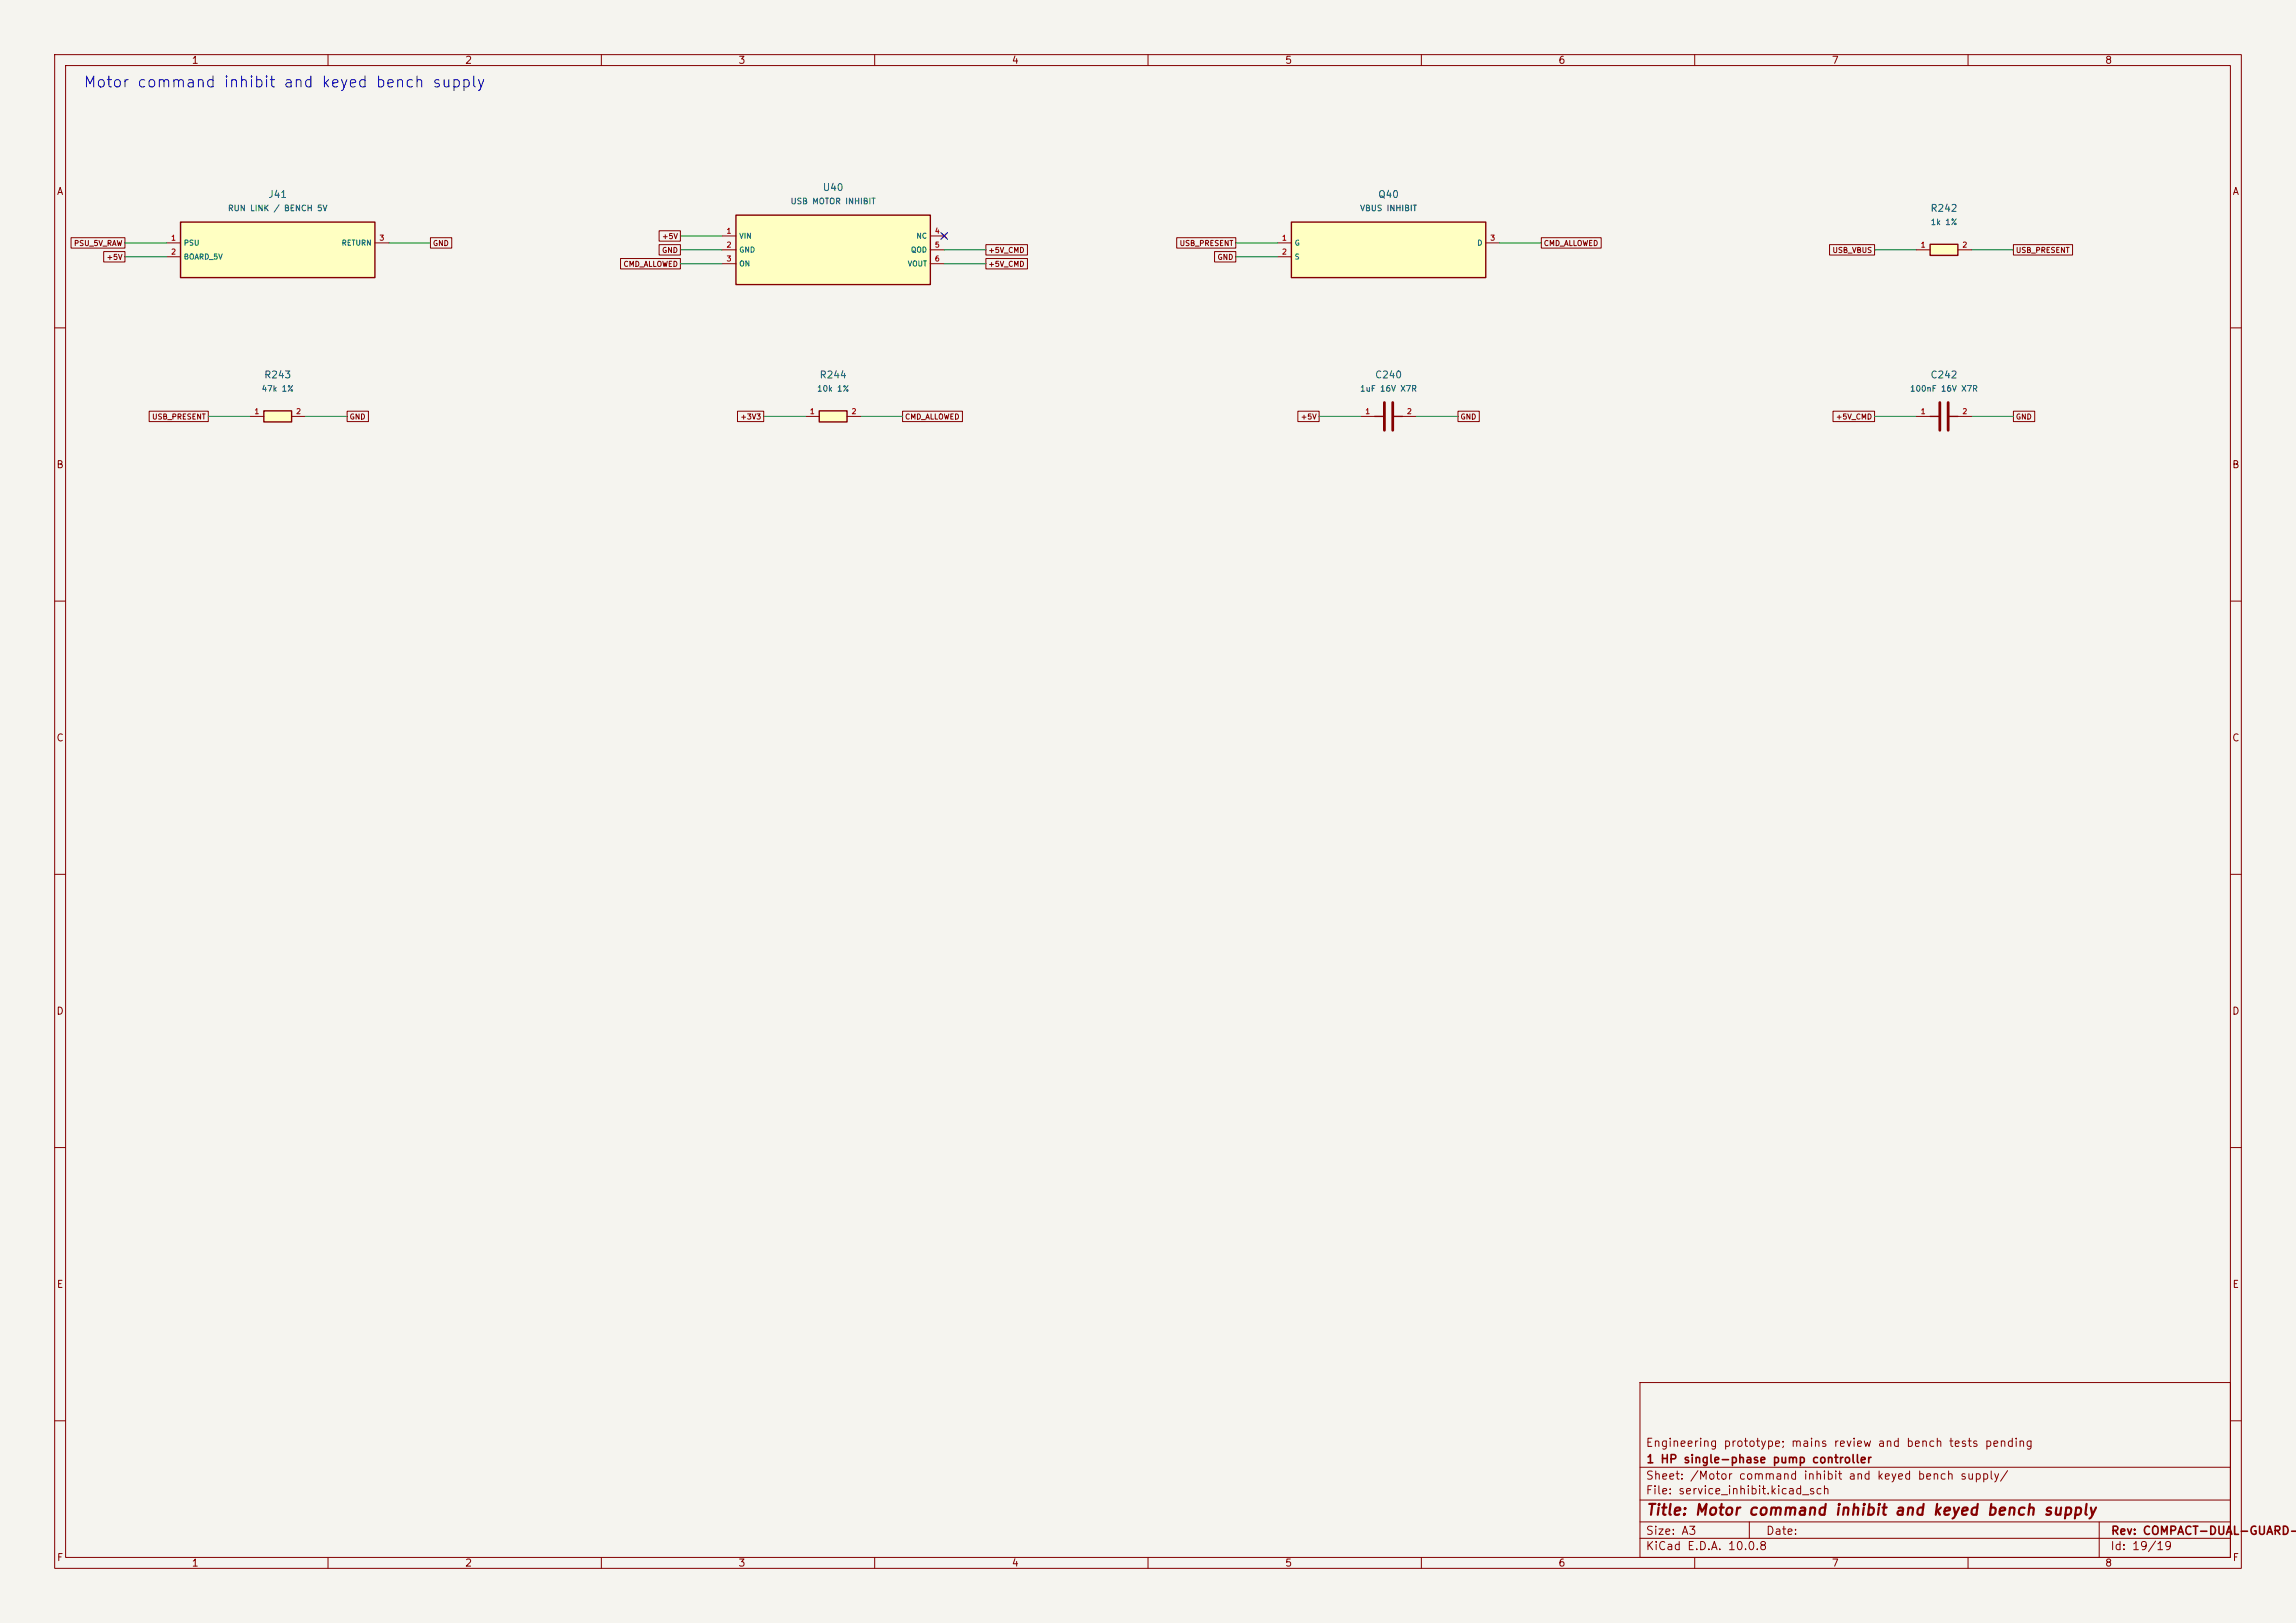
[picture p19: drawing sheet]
<svg xmlns="http://www.w3.org/2000/svg" width="420mm" height="297mm" viewBox="0 0 420 297" stroke-linecap="round" stroke-linejoin="round" font-family="sans-serif">
<defs><g id="words">
<text font-size="2" fill="#0000c2" x="15.1" y="16.5">Motor command inhibit and keyed bench supply</text>
<text font-size="2" fill="#840000" x="301" y="277.8">Title: Motor command inhibit and keyed bench supply</text>
<g font-size="1.5" fill="#840000">
<text x="300.9" y="265.1">Engineering prototype; mains review and bench tests pending</text>
<text x="301" y="268.1">1 HP single-phase pump controller</text>
<text x="300.9" y="273.8">File: service_inhibit.kicad_sch</text>
<text x="300.9" y="271.1">Sheet: /Motor command inhibit and keyed bench supply/</text>
<text x="300.9" y="281.2">Size: A3</text>
<text x="322.9" y="281.2">Date:</text>
<text x="386" y="281.2">Rev: COMPACT-DUAL-GUARD-R</text>
<text x="300.9" y="284">KiCad E.D.A. 10.0.8</text>
<text x="385.9" y="284">Id: 19/19</text>
</g>
<g font-size="1.3" fill="#840000">
<text x="35" y="12">1</text>
<text x="85" y="12">2</text>
<text x="135" y="12">3</text>
<text x="185" y="12">4</text>
<text x="235" y="12">5</text>
<text x="285" y="12">6</text>
<text x="335" y="12">7</text>
<text x="385" y="12">8</text>
<text x="10.3" y="36">A</text>
<text x="408.3" y="36">A</text>
<text x="10.2" y="86">B</text>
<text x="408.2" y="86">B</text>
<text x="10.2" y="136">C</text>
<text x="408.2" y="136">C</text>
<text x="10.2" y="186">D</text>
<text x="408.2" y="186">D</text>
<text x="10.3" y="236">E</text>
<text x="408.3" y="236">E</text>
<text x="10.3" y="286">F</text>
<text x="35" y="287">1</text>
<text x="85" y="287">2</text>
<text x="135" y="287">3</text>
<text x="185" y="287">4</text>
<text x="235" y="287">5</text>
<text x="285" y="287">6</text>
<text x="335" y="287">7</text>
<text x="385" y="287">8</text>
<text x="408.3" y="286">F</text>
</g>
<g font-size="1.3" fill="#006464">
<text x="150.4" y="35.3">U40</text>
<text x="49" y="36.5">J41</text>
<text x="252" y="36.5">Q40</text>
<text x="353" y="39.1">R242</text>
<text x="48.2" y="69.5">R243</text>
<text x="149.8" y="69.5">R244</text>
<text x="251.4" y="69.5">C240</text>
<text x="353" y="69.5">C242</text>
</g>
<g font-size="1.1" fill="#006464">
<text x="41.6" y="38.9">RUN LINK / BENCH 5V</text>
<text x="144.5" y="37.6">USB MOTOR INHIBIT</text>
<text x="248.7" y="38.9">VBUS INHIBIT</text>
<text x="353.1" y="41.4">1k 1%</text>
<text x="47.8" y="71.9">47k 1%</text>
<text x="149.4" y="71.9">10k 1%</text>
<text x="248.7" y="71.9">1uF 16V X7R</text>
<text x="349.3" y="71.9">100nF 16V X7R</text>
</g>
<g font-size="1" fill="#840000">
<text x="13.4" y="45.2">PSU_5V_RAW</text>
<text x="19.4" y="47.8">+5V</text>
<text x="79.1" y="45.2">GND</text>
<text x="121" y="44">+5V</text>
<text x="121" y="46.5">GND</text>
<text x="180.7" y="46.5">+5V_CMD</text>
<text x="215.7" y="45.2">USB_PRESENT</text>
<text x="222.6" y="47.8">GND</text>
<text x="282.3" y="45.2">CMD_ALLOWED</text>
<text x="335.1" y="46.5">USB_VBUS</text>
<text x="368.7" y="46.5">USB_PRESENT</text>
<text x="114" y="49">CMD_ALLOWED</text>
<text x="180.7" y="49">+5V_CMD</text>
<text x="27.7" y="77">USB_PRESENT</text>
<text x="63.9" y="77">GND</text>
<text x="135.3" y="77">+3V3</text>
<text x="165.5" y="77">CMD_ALLOWED</text>
<text x="237.9" y="77">+5V</text>
<text x="267.1" y="77">GND</text>
<text x="335.7" y="77">+5V_CMD</text>
<text x="368.7" y="77">GND</text>
</g>
<g font-size="1" fill="#a90000">
<text x="31.2" y="44.3">1</text>
<text x="31.2" y="46.8">2</text>
<text x="69.3" y="44.3">3</text>
<text x="132.8" y="43">1</text>
<text x="132.8" y="45.5">2</text>
<text x="170.9" y="43">4</text>
<text x="170.9" y="45.5">5</text>
<text x="234.4" y="44.3">1</text>
<text x="234.4" y="46.8">2</text>
<text x="272.5" y="44.3">3</text>
<text x="351.2" y="45.5">1</text>
<text x="358.9" y="45.5">2</text>
<text x="132.8" y="48.1">3</text>
<text x="170.9" y="48.1">6</text>
<text x="46.4" y="76">1</text>
<text x="54.1" y="76">2</text>
<text x="148" y="76">1</text>
<text x="155.7" y="76">2</text>
<text x="249.6" y="76">1</text>
<text x="257.3" y="76">2</text>
<text x="351.2" y="76">1</text>
<text x="358.9" y="76">2</text>
</g>
<g font-size="1" fill="#006464">
<text x="33.5" y="45.2">PSU</text>
<text x="33.5" y="47.7">BOARD_5V</text>
<text x="62.4" y="45.2">RETURN</text>
<text x="135.1" y="43.9">VIN</text>
<text x="135.1" y="46.4">GND</text>
<text x="166.5" y="46.4">QOD</text>
<text x="167.5" y="43.9">NC</text>
<text x="236.7" y="45.2">G</text>
<text x="236.7" y="47.7">S</text>
<text x="270.1" y="45.2">D</text>
<text x="135.1" y="49">ON</text>
<text x="165.9" y="49">VOUT</text>
</g>
</g></defs>
<path d="M0 0h420v297h-420z" fill="#f5f4ef" stroke="#f5f4ef" stroke-width=".18"/>
<g fill="none" stroke="#840000" stroke-width=".18">
<path d="M10 10h400v277h-400zM12 12h396v273h-396zM60 10v2M110 10v2M160 10v2M210 10v2M260 10v2M310 10v2M360 10v2M10 60h2M248.9 76.2h2.6M256.5 76.2h2.6"/>
<path d="M350.5 76.2h2.6M358.1 76.2h2.6M408 60h2M10 110h2M408 110h2M10 160h2M408 160h2M10 210h2M408 210h2M300 253h108v32h-108zM10 260h2M300 278.5h108"/>
<path d="M300 274.5h108M300 268.5h108M320 278.5v3M384 278.5v6.5M408 260h2M60 285v2M110 285v2M160 285v2M210 285v2M260 285v2M300 281.5h108M310 285v2"/>
<path d="M360 285v2"/>
</g>
<path d="M251.5 76.2h1.7M254.8 76.2h1.7M353.1 76.2h1.7M356.4 76.2h1.7" fill="none" stroke="#840000" stroke-width=".25"/>
<path d="M253.2 73.7v5M254.8 73.7v5M354.8 73.7v5M356.4 73.7v5" fill="none" stroke="#840000" stroke-width=".51"/>
<path d="M149.9 75.2h5v2h-5z" fill="#ffffc2"/>
<path d="M149.9 75.2h5v2h-5z" fill="none" stroke="#840000" stroke-width=".25"/>
<path d="M147.3 76.2h2.6M154.9 76.2h2.6" fill="none" stroke="#840000" stroke-width=".18"/>
<path d="M353.1 44.7h5v2h-5z" fill="#ffffc2"/>
<path d="M353.1 44.7h5v2h-5z" fill="none" stroke="#840000" stroke-width=".25"/>
<path d="M350.5 45.7h2.6M358.1 45.7h2.6" fill="none" stroke="#840000" stroke-width=".18"/>
<path d="M134.6 39.4h35.6v12.7h-35.6z" fill="#ffffc2"/>
<path d="M134.6 39.4h35.6v12.7h-35.6z" fill="none" stroke="#840000" stroke-width=".25"/>
<path d="M132.1 43.2h2.5M132.1 45.7h2.5M132.1 48.3h2.5M170.2 43.2h2.5M170.2 45.7h2.5M170.2 48.3h2.5M172.3 42.8l.8 .8M173.1 42.8l-.8 .8" fill="none" stroke="#840000" stroke-width=".18"/>
<path d="M33 40.6h35.6v10.2h-35.6z" fill="#ffffc2"/>
<path d="M33 40.6h35.6v10.2h-35.6z" fill="none" stroke="#840000" stroke-width=".25"/>
<path d="M30.5 44.5h2.5M30.5 47h2.5M68.6 44.5h2.5" fill="none" stroke="#840000" stroke-width=".18"/>
<path d="M48.3 75.2h5v2h-5z" fill="#ffffc2"/>
<path d="M48.3 75.2h5v2h-5z" fill="none" stroke="#840000" stroke-width=".25"/>
<path d="M45.7 76.2h2.6M53.3 76.2h2.6" fill="none" stroke="#840000" stroke-width=".18"/>
<path d="M236.2 40.6h35.6v10.2h-35.6z" fill="#ffffc2"/>
<path d="M236.2 40.6h35.6v10.2h-35.6z" fill="none" stroke="#840000" stroke-width=".25"/>
<g fill="none" stroke="#840000" stroke-width=".18">
<path d="M13 43.5h9.9v1.9h-9.9zM19 46h3.9v1.9h-3.9zM78.7 43.5h3.9v1.9h-3.9zM113.5 47.3h11v1.9h-11zM120.6 42.2h3.9v1.9h-3.9zM120.6 44.8h3.9v1.9h-3.9zM180.3 47.3h7.6v1.9h-7.6zM180.3 44.8h7.6v1.9h-7.6zM215.2 43.5h10.9v1.9h-10.9zM222.2 46h3.9v1.9h-3.9zM233.7 44.5h2.5M233.7 47h2.5"/>
<path d="M271.8 44.5h2.5M281.9 43.5h11v1.9h-11zM334.7 44.8h8.2v1.9h-8.2zM368.3 44.8h10.8v1.9h-10.8zM27.3 75.2h10.8v2h-10.8zM63.5 75.2h3.9v2h-3.9zM134.9 75.2h4.8v2h-4.8zM165.1 75.2h11v2h-11zM237.4 75.2h3.9v2h-3.9zM266.7 75.2h3.9v2h-3.9zM335.3 75.2h7.6v2h-7.6zM368.3 75.2h3.9v2h-3.9z"/>
</g>
<g fill="none" stroke="#009600" stroke-width=".18">
<path d="M22.9 44.5h7.6M22.9 47h7.6M71.1 44.5h7.6M124.5 45.7h7.6M124.5 48.3h7.6M124.5 43.2h7.6M172.7 45.7h7.6M172.7 48.3h7.6M226.1 44.5h7.6M226.1 47h7.6M274.3 44.5h7.6M342.9 45.7h7.6"/>
<path d="M360.7 45.7h7.6M38.1 76.2h7.6M55.9 76.2h7.6M139.7 76.2h7.6M157.5 76.2h7.6M241.3 76.2h7.6M259.1 76.2h7.6M342.9 76.2h7.6M360.7 76.2h7.6"/>
</g>
<path d="M172.1 42.6l1.2 1.2M173.3 42.6l-1.2 1.2" fill="none" stroke="#000084" stroke-width=".18"/>
<use href="#words"/>
</svg>
